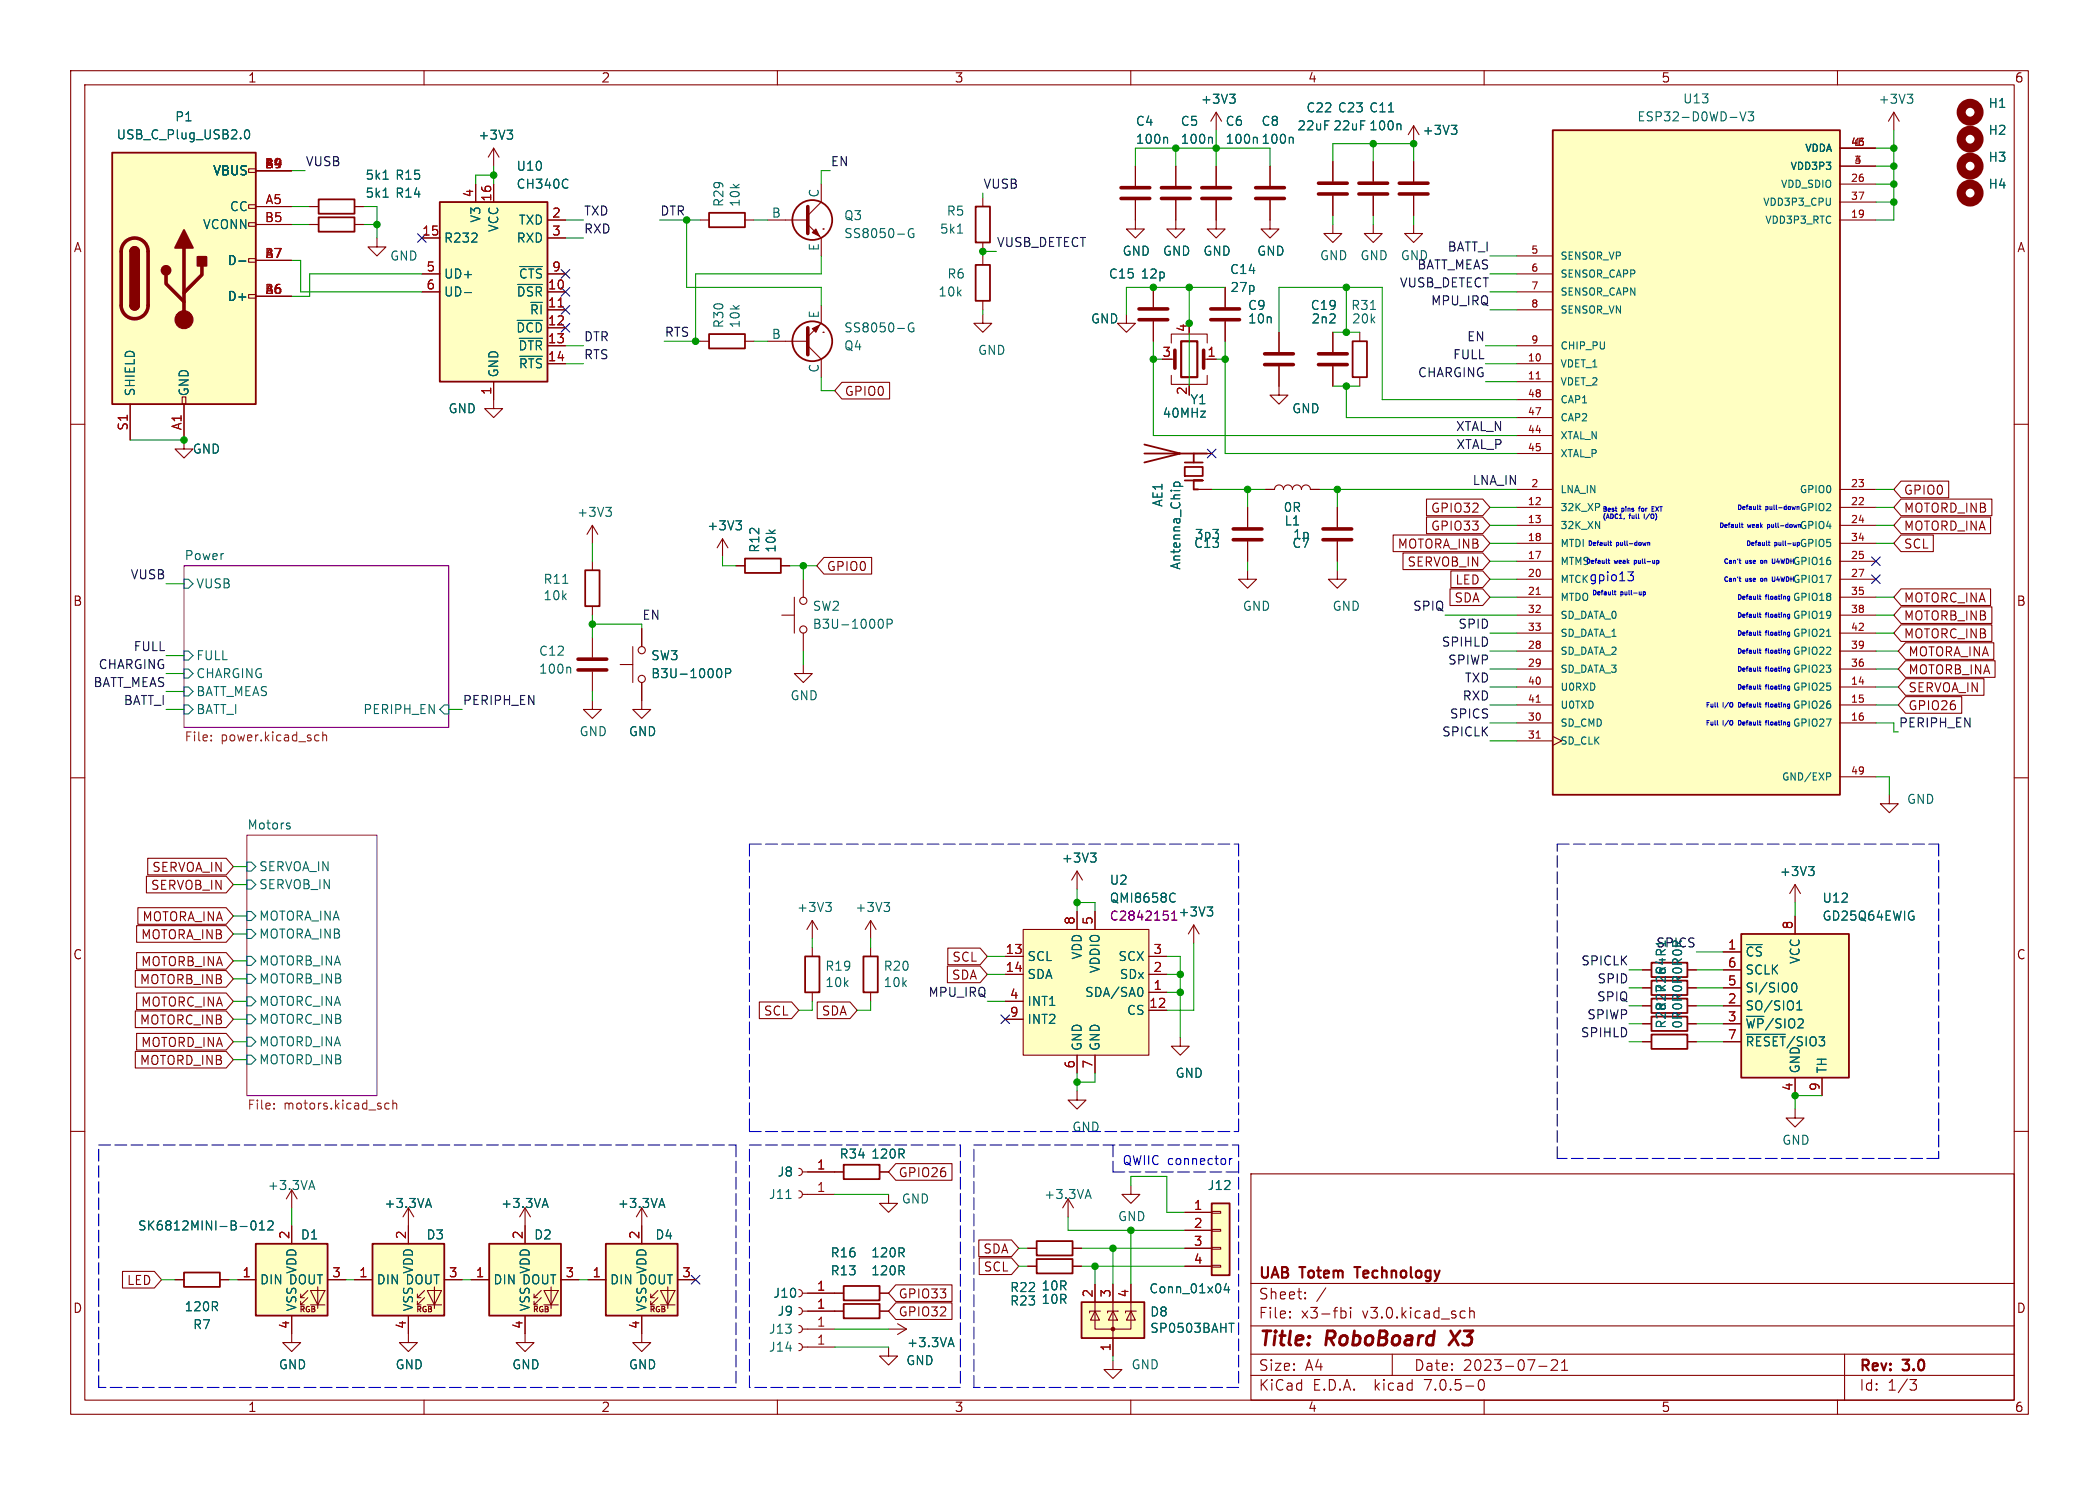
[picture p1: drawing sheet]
<svg xmlns="http://www.w3.org/2000/svg" width="297mm" height="210mm" viewBox="0 0 297 210" stroke-linecap="round" stroke-linejoin="round" font-family="sans-serif">
<defs><g id="words">
<g font-size="2.8" fill="#840000">
<text x="178" y="190.8">Title:</text>
<text x="187.5" y="190.8">RoboBoard</text>
<text x="205.7" y="190.8">X3</text>
</g>
<g font-size="2.1" fill="#840000">
<text x="178" y="183.9">Sheet:</text>
<text x="178" y="181.1">UAB Totem</text>
<text x="192.2" y="181.1">Technology</text>
<text x="178" y="186.6">File:</text>
<text x="184" y="186.6">x3-fbi</text>
<text x="192.7" y="186.6">v3.0.kicad_sch</text>
<text x="178" y="196.8">KiCad</text>
<text x="178" y="194">Size:</text>
<text x="184.6" y="194">A4</text>
<text x="185.7" y="196.8">E.D.A.</text>
<text x="194.4" y="196.8">kicad</text>
<text x="200" y="194">Date:</text>
<text x="201.5" y="196.8">7.0.5-0</text>
<text x="206.9" y="194">2023-07-21</text>
<text x="263" y="194.2">Rev:</text>
<text x="263" y="196.8">Id:</text>
<text x="267" y="196.8">1/3</text>
<text x="269.2" y="194.2">3.0</text>
</g>
<g font-size="1.8" fill="#840000">
<text x="35" y="11.8">1</text>
<text x="85" y="11.8">2</text>
<text x="135" y="11.8">3</text>
<text x="185" y="11.8">4</text>
<text x="235" y="11.8">5</text>
<text x="285" y="11.8">6</text>
<text x="10.4" y="35.8">A</text>
<text x="285.4" y="35.8">A</text>
<text x="119.4" y="56.2">GPIO0</text>
<text x="269.3" y="70.1">GPIO0</text>
<text x="197.7" y="77.8">MOTORA_INB</text>
<text x="202.5" y="72.7">GPIO32</text>
<text x="202.5" y="75.2">GPIO33</text>
<text x="269.3" y="72.7">MOTORD_INB</text>
<text x="269.3" y="75.2">MOTORD_INA</text>
<text x="269.3" y="77.8">SCL</text>
<text x="116.9" y="80.9">GPIO0</text>
<text x="199.1" y="80.3">SERVOB_IN</text>
<text x="205.9" y="82.8">LED</text>
<text x="10.3" y="85.8">B</text>
<text x="205.8" y="85.4">SDA</text>
<text x="269.3" y="87.9">MOTORB_INB</text>
<text x="269.3" y="85.4">MOTORC_INA</text>
<text x="285.3" y="85.8">B</text>
<text x="269.3" y="90.5">MOTORC_INB</text>
<text x="269.9" y="95.5">MOTORB_INA</text>
<text x="269.9" y="93">MOTORA_INA</text>
<text x="269.9" y="98.1">SERVOA_IN</text>
<text x="269.9" y="100.6">GPIO26</text>
<text x="21.5" y="123.5">SERVOA_IN</text>
<text x="20.1" y="130.5">MOTORA_INA</text>
<text x="21.3" y="126">SERVOB_IN</text>
<text x="10.3" y="135.8">C</text>
<text x="19.9" y="133">MOTORA_INB</text>
<text x="19.9" y="136.8">MOTORB_INA</text>
<text x="134.7" y="136.2">SCL</text>
<text x="285.3" y="135.8">C</text>
<text x="19.8" y="139.3">MOTORB_INB</text>
<text x="19.9" y="142.5">MOTORC_INA</text>
<text x="108.1" y="143.8">SCL</text>
<text x="116.3" y="143.8">SDA</text>
<text x="134.7" y="138.7">SDA</text>
<text x="19.8" y="145.1">MOTORC_INB</text>
<text x="19.9" y="148.2">MOTORD_INA</text>
<text x="19.8" y="150.8">MOTORD_INB</text>
<text x="127.1" y="166.7">GPIO26</text>
<text x="139.1" y="177.4">SDA</text>
<text x="139.2" y="180">SCL</text>
<text x="10.3" y="185.8">D</text>
<text x="18" y="181.9">LED</text>
<text x="127.1" y="183.8">GPIO33</text>
<text x="285.3" y="185.8">D</text>
<text x="127.1" y="186.3">GPIO32</text>
<text x="35" y="199.8">1</text>
<text x="85" y="199.8">2</text>
<text x="135" y="199.8">3</text>
<text x="185" y="199.8">4</text>
<text x="235" y="199.8">5</text>
<text x="285" y="199.8">6</text>
</g>
<g font-size="1.8" fill="#006464">
<text x="24.7" y="17.3">P1</text>
<text x="160.7" y="18">C4</text>
<text x="167" y="18">C5</text>
<text x="169.9" y="14.8">+3V3</text>
<text x="173.4" y="18">C6</text>
<text x="178.4" y="18">C8</text>
<text x="184.8" y="16.1">C22 C23 C11</text>
<text x="231.6" y="17.3">ESP32-D0WD-V3</text>
<text x="238.1" y="14.8">U13</text>
<text x="265.7" y="14.8">+3V3</text>
<text x="281.3" y="15.4">H1</text>
<text x="16.4" y="19.9">USB_C_Plug_USB2.0</text>
<text x="67.6" y="19.9">+3V3</text>
<text x="160.7" y="20.5">100n</text>
<text x="167" y="20.5">100n</text>
<text x="173.4" y="20.5">100n 100n</text>
<text x="183.5" y="18.6">22uF 22uF 100n</text>
<text x="201.2" y="19.2">+3V3</text>
<text x="281.3" y="19.2">H2</text>
<text x="281.3" y="23.1">H3</text>
<text x="30.2" y="25">VBUS</text>
<text x="51.7" y="28.1">5k1</text>
<text x="51.7" y="25.6">5k1</text>
<text x="55.9" y="28.1">R14</text>
<text x="55.9" y="25.6">R15</text>
<text x="73" y="24.3">U10</text>
<text x="73" y="26.9">CH340C</text>
<text x="102.5" y="29.3" transform="rotate(-90 102.5 29.3)">R29</text>
<text x="104.8" y="29.3" transform="rotate(-90 104.8 29.3)">10k</text>
<text x="116" y="28" transform="rotate(-90 116 28)">C</text>
<text x="281.3" y="26.9">H4</text>
<text x="28.7" y="32.6">VCONN</text>
<text x="32.5" y="30">CC</text>
<text x="62.7" y="34.5">R232</text>
<text x="68.1" y="31.5" transform="rotate(-90 68.1 31.5)">V3</text>
<text x="70.7" y="32.8" transform="rotate(-90 70.7 32.8)">VCC</text>
<text x="73.1" y="34.5">RXD</text>
<text x="73.4" y="31.9">TXD</text>
<text x="109.2" y="30.9">B</text>
<text x="116" y="35.6" transform="rotate(-90 116 35.6)">E</text>
<text x="119.4" y="31.3">Q3</text>
<text x="119.4" y="33.8">SS8050-G</text>
<text x="132.9" y="33.2">5k1</text>
<text x="133.9" y="30.7">R5</text>
<text x="32.2" y="37.7">D-</text>
<text x="55.2" y="37">GND</text>
<text x="62.7" y="39.6">UD+</text>
<text x="73.4" y="39.6">~{CTS}</text>
<text x="134" y="39.6">R6</text>
<text x="156.8" y="39.6">C15</text>
<text x="158.8" y="36.3">GND</text>
<text x="161.3" y="39.6">12p</text>
<text x="164.5" y="36.3">GND</text>
<text x="170.2" y="36.3">GND</text>
<text x="174" y="38.9">C14</text>
<text x="174" y="41.5">27p</text>
<text x="177.8" y="36.3">GND</text>
<text x="186.7" y="37">GND</text>
<text x="192.4" y="37">GND</text>
<text x="32.2" y="42.7">D+</text>
<text x="62.7" y="42.1">UD-</text>
<text x="73" y="47.2">~{DCD}</text>
<text x="73.1" y="42.1">~{DSR}</text>
<text x="75" y="44.6">~{RI}</text>
<text x="102.5" y="46.5" transform="rotate(-90 102.5 46.5)">R30</text>
<text x="104.8" y="46.5" transform="rotate(-90 104.8 46.5)">10k</text>
<text x="116" y="45.1" transform="rotate(-90 116 45.1)">E</text>
<text x="119.4" y="47.2">SS8050-G</text>
<text x="132.7" y="42.1">10k</text>
<text x="154.3" y="45.9">GND</text>
<text x="176.5" y="44">C9</text>
<text x="176.5" y="45.9">10n</text>
<text x="185.4" y="44">C19</text>
<text x="185.5" y="45.9">2n2</text>
<text x="191.1" y="44">R31</text>
<text x="191.3" y="45.9">20k</text>
<text x="70.7" y="53.5" transform="rotate(-90 70.7 53.5)">GND</text>
<text x="73.3" y="49.7">~{DTR}</text>
<text x="73.4" y="52.3">~{RTS}</text>
<text x="109.2" y="48">B</text>
<text x="116" y="52.8" transform="rotate(-90 116 52.8)">C</text>
<text x="119.4" y="49.7">Q4</text>
<text x="138.3" y="50.4">GND</text>
<text x="19.2" y="56.1" transform="rotate(-90 19.2 56.1)">SHIELD</text>
<text x="26.9" y="56.1" transform="rotate(-90 26.9 56.1)">GND</text>
<text x="63.4" y="58.6">GND</text>
<text x="164.5" y="59.2">40MHz</text>
<text x="168.4" y="57.3">Y1</text>
<text x="182.8" y="58.6">GND</text>
<text x="27.2" y="64.3">GND</text>
<text x="164.7" y="71.7" transform="rotate(-90 164.7 71.7)">AE1</text>
<text x="81.6" y="73.3">+3V3</text>
<text x="100" y="75.2">+3V3</text>
<text x="168.9" y="77.7">C13</text>
<text x="169" y="76.4">3p3</text>
<text x="181.6" y="72.6">0R</text>
<text x="181.7" y="74.5">L1</text>
<text x="182.8" y="77.7">C7</text>
<text x="182.9" y="76.4">1p</text>
<text x="26" y="79.3">Power</text>
<text x="27.7" y="83.4">VUSB</text>
<text x="76.8" y="82.7">R11</text>
<text x="107.6" y="78.2" transform="rotate(-90 107.6 78.2)">R12</text>
<text x="109.9" y="78.2" transform="rotate(-90 109.9 78.2)">10k</text>
<text x="167.2" y="80.6" transform="rotate(-90 167.2 80.6)">Antenna_Chip</text>
<text x="76.8" y="85.1">10k</text>
<text x="114.9" y="86.6">SW2</text>
<text x="114.9" y="89.1">B3U-1000P</text>
<text x="175.8" y="86.6">GND</text>
<text x="188.5" y="86.6">GND</text>
<text x="27.7" y="93.5">FULL</text>
<text x="76.2" y="92.9">C12</text>
<text x="76.2" y="95.4">100n</text>
<text x="92.1" y="93.5">SW3</text>
<text x="27.7" y="101.2">BATT_I</text>
<text x="27.7" y="98.6">BATT_MEAS</text>
<text x="27.7" y="96.1">CHARGING</text>
<text x="51.4" y="101.2">PERIPH_EN</text>
<text x="92.1" y="96.1">B3U-1000P</text>
<text x="111.8" y="99.2">GND</text>
<text x="81.9" y="104.3">GND</text>
<text x="88.9" y="104.3">GND</text>
<text x="269.8" y="113.9">GND</text>
<text x="34.9" y="117.4">Motors</text>
<text x="36.6" y="125.9">SERVOB_IN</text>
<text x="36.6" y="123.4">SERVOA_IN</text>
<text x="150.2" y="122.2">+3V3</text>
<text x="157" y="125.3">U2</text>
<text x="251.8" y="124.1">+3V3</text>
<text x="36.6" y="130.4">MOTORA_INA</text>
<text x="112.7" y="129.1">+3V3</text>
<text x="121" y="129.1">+3V3</text>
<text x="157" y="127.8">QMI8658C</text>
<text x="257.8" y="127.8">U12</text>
<text x="257.8" y="130.4">GD25Q64EWIG</text>
<text x="36.6" y="132.9">MOTORA_INB</text>
<text x="36.6" y="136.7">MOTORB_INA</text>
<text x="116.7" y="137.5">R19</text>
<text x="125" y="137.5">R20</text>
<text x="145.3" y="136.1">SCL</text>
<text x="153.2" y="135.7" transform="rotate(-90 153.2 135.7)">VDD</text>
<text x="155.8" y="137.6" transform="rotate(-90 155.8 137.6)">VDDIO</text>
<text x="158.2" y="136.1">SCX</text>
<text x="235.9" y="135.4" transform="rotate(-90 235.9 135.4)">R1</text>
<text x="238.2" y="137.9" transform="rotate(-90 238.2 137.9)">0R</text>
<text x="238.2" y="135.4" transform="rotate(-90 238.2 135.4)">0R</text>
<text x="246.9" y="135.4">~{CS}</text>
<text x="246.9" y="138">SCLK</text>
<text x="254.8" y="136.3" transform="rotate(-90 254.8 136.3)">VCC</text>
<text x="36.6" y="139.3">MOTORB_INB</text>
<text x="36.6" y="142.4">MOTORC_INA</text>
<text x="116.7" y="139.8">10k</text>
<text x="125" y="139.8">10k</text>
<text x="145.3" y="138.6">SDA</text>
<text x="145.3" y="142.4">INT1</text>
<text x="153.5" y="141.2">SDA/SA0</text>
<text x="158.4" y="138.6">SDx</text>
<text x="159.4" y="143.7">CS</text>
<text x="238.2" y="143" transform="rotate(-90 238.2 143)">0R</text>
<text x="238.2" y="140.5" transform="rotate(-90 238.2 140.5)">0R</text>
<text x="246.9" y="143.1">SO/SIO1</text>
<text x="246.9" y="140.5">SI/SIO0</text>
<text x="36.6" y="145">MOTORC_INB</text>
<text x="36.6" y="148.1">MOTORD_INA</text>
<text x="145.3" y="145">INT2</text>
<text x="153.2" y="148.7" transform="rotate(-90 153.2 148.7)">GND</text>
<text x="155.8" y="148.7" transform="rotate(-90 155.8 148.7)">GND</text>
<text x="235.9" y="145.5" transform="rotate(-90 235.9 145.5)">R28R27R26R4</text>
<text x="238.2" y="145.5" transform="rotate(-90 238.2 145.5)">0R</text>
<text x="246.9" y="145.6">~{WP}/SIO2</text>
<text x="246.9" y="148.1">~{RESET}/SIO3</text>
<text x="36.6" y="150.7">MOTORD_INB</text>
<text x="166.3" y="152.6">GND</text>
<text x="254.8" y="151.9" transform="rotate(-90 254.8 151.9)">GND</text>
<text x="258.6" y="151.9" transform="rotate(-90 258.6 151.9)">TH</text>
<text x="151.7" y="160.2">GND</text>
<text x="110" y="166.6">J8</text>
<text x="118.7" y="164">R34</text>
<text x="123.2" y="164">120R</text>
<text x="252.1" y="162.1">GND</text>
<text x="37.8" y="168.5">+3.3VA</text>
<text x="54.3" y="171">+3.3VA</text>
<text x="70.8" y="171">+3.3VA</text>
<text x="87.4" y="171">+3.3VA</text>
<text x="108.7" y="169.7">J11</text>
<text x="127.5" y="170.4">GND</text>
<text x="147.7" y="169.7">+3.3VA</text>
<text x="158.1" y="172.9">GND</text>
<text x="170.8" y="168.5">J12</text>
<text x="19.5" y="174.2">SK6812MINI-B-012</text>
<text x="42.5" y="175.5">D1</text>
<text x="60.3" y="175.5">D3</text>
<text x="75.5" y="175.5">D2</text>
<text x="92.7" y="175.5">D4</text>
<text x="117.5" y="178">R16</text>
<text x="123.2" y="178">120R</text>
<text x="26.1" y="185.6">120R</text>
<text x="36.7" y="181.8">DIN DOUT</text>
<text x="42.1" y="185.5" transform="rotate(-90 42.1 185.5)">VSS</text>
<text x="42.1" y="180.2" transform="rotate(-90 42.1 180.2)">VDD</text>
<text x="53.2" y="181.8">DIN DOUT</text>
<text x="58.6" y="185.5" transform="rotate(-90 58.6 185.5)">VSS</text>
<text x="58.6" y="180.2" transform="rotate(-90 58.6 180.2)">VDD</text>
<text x="69.7" y="181.8">DIN DOUT</text>
<text x="75.1" y="185.5" transform="rotate(-90 75.1 185.5)">VSS</text>
<text x="75.1" y="180.2" transform="rotate(-90 75.1 180.2)">VDD</text>
<text x="86.2" y="181.8">DIN DOUT</text>
<text x="91.6" y="185.5" transform="rotate(-90 91.6 185.5)">VSS</text>
<text x="91.6" y="180.2" transform="rotate(-90 91.6 180.2)">VDD</text>
<text x="109.4" y="183.7">J10</text>
<text x="117.5" y="180.5">R13</text>
<text x="123.2" y="180.5">120R</text>
<text x="142.9" y="182.9">R22</text>
<text x="142.9" y="184.8">R23</text>
<text x="147.3" y="182.7">10R</text>
<text x="147.3" y="184.6">10R</text>
<text x="162.6" y="183.1">Conn_01x04</text>
<text x="27.3" y="188.2">R7</text>
<text x="108.7" y="191.3">J14</text>
<text x="108.7" y="188.8">J13</text>
<text x="110" y="186.2">J9</text>
<text x="128.3" y="190.7">+3.3VA</text>
<text x="162.7" y="186.3">D8</text>
<text x="162.7" y="188.7">SP0503BAHT</text>
<text x="39.4" y="193.8">GND</text>
<text x="55.9" y="193.8">GND</text>
<text x="72.4" y="193.8">GND</text>
<text x="88.9" y="193.8">GND</text>
<text x="128.2" y="193.2">GND</text>
<text x="160.1" y="193.8">GND</text>
</g>
<g font-size="1.8" fill="#a90000">
<text x="37.4" y="23.9">B4</text>
<text x="37.5" y="29">A5</text>
<text x="67.1" y="28" transform="rotate(-90 67.1 28)">4</text>
<text x="69.6" y="28.6" transform="rotate(-90 69.6 28.6)">16</text>
<text x="37.4" y="31.5">B5</text>
<text x="59.7" y="33.4">15</text>
<text x="78.1" y="30.9">2</text>
<text x="78.1" y="33.4">3</text>
<text x="37.4" y="41.7">B6</text>
<text x="37.4" y="36.6">B7</text>
<text x="60.3" y="38.5">5</text>
<text x="60.3" y="41">6</text>
<text x="77.5" y="41">10</text>
<text x="78.1" y="38.5">9</text>
<text x="77.5" y="43.6">11</text>
<text x="77.5" y="46.1">12</text>
<text x="168" y="47" transform="rotate(-90 168 47)">4</text>
<text x="77.5" y="48.6">13</text>
<text x="77.5" y="51.2">14</text>
<text x="164.4" y="50.5">3</text>
<text x="170.8" y="50.5">1</text>
<text x="69.6" y="55.9" transform="rotate(-90 69.6 55.9)">1</text>
<text x="168" y="55.9" transform="rotate(-90 168 55.9)">2</text>
<text x="18.2" y="61" transform="rotate(-90 18.2 61)">S1</text>
<text x="25.8" y="60.9" transform="rotate(-90 25.8 60.9)">A1</text>
<text x="152.1" y="130.8" transform="rotate(-90 152.1 130.8)">8</text>
<text x="154.7" y="130.8" transform="rotate(-90 154.7 130.8)">5</text>
<text x="253.7" y="131.5" transform="rotate(-90 253.7 131.5)">8</text>
<text x="142.2" y="135">13</text>
<text x="142.2" y="137.5">14</text>
<text x="163.2" y="137.5">2</text>
<text x="163.2" y="135">3</text>
<text x="244.4" y="134.4">1</text>
<text x="244.4" y="136.9">6</text>
<text x="142.8" y="141.4">4</text>
<text x="142.8" y="143.9">9</text>
<text x="162.6" y="142.6">12</text>
<text x="163.2" y="140.1">1</text>
<text x="244.4" y="142">2</text>
<text x="244.4" y="139.4">5</text>
<text x="244.4" y="144.5">3</text>
<text x="244.4" y="147.1">7</text>
<text x="152.1" y="151.2" transform="rotate(-90 152.1 151.2)">6</text>
<text x="154.7" y="151.2" transform="rotate(-90 154.7 151.2)">7</text>
<text x="253.7" y="154.3" transform="rotate(-90 253.7 154.3)">4</text>
<text x="257.6" y="154.3" transform="rotate(-90 257.6 154.3)">9</text>
<text x="115.5" y="165.5">1</text>
<text x="115.5" y="168.7">1</text>
<text x="168.9" y="171.2">1</text>
<text x="168.9" y="173.7">2</text>
<text x="41" y="175.3" transform="rotate(-90 41 175.3)">2</text>
<text x="57.5" y="175.3" transform="rotate(-90 57.5 175.3)">2</text>
<text x="74" y="175.3" transform="rotate(-90 74 175.3)">2</text>
<text x="90.6" y="175.3" transform="rotate(-90 90.6 175.3)">2</text>
<text x="168.9" y="176.3">3</text>
<text x="168.9" y="178.8">4</text>
<text x="34.3" y="180.7">1</text>
<text x="47" y="180.7">3</text>
<text x="50.8" y="180.7">1</text>
<text x="63.5" y="180.7">3</text>
<text x="67.3" y="180.7">1</text>
<text x="80" y="180.7">3</text>
<text x="83.8" y="180.7">1</text>
<text x="96.5" y="180.7">3</text>
<text x="115.5" y="182.6">1</text>
<text x="115.5" y="185.2">1</text>
<text x="154.7" y="183.5" transform="rotate(-90 154.7 183.5)">2</text>
<text x="157.2" y="183.5" transform="rotate(-90 157.2 183.5)">3</text>
<text x="159.8" y="183.5" transform="rotate(-90 159.8 183.5)">4</text>
<text x="41" y="188" transform="rotate(-90 41 188)">4</text>
<text x="57.5" y="188" transform="rotate(-90 57.5 188)">4</text>
<text x="74" y="188" transform="rotate(-90 74 188)">4</text>
<text x="90.6" y="188" transform="rotate(-90 90.6 188)">4</text>
<text x="115.5" y="190.2">1</text>
<text x="115.5" y="187.7">1</text>
<text x="157.2" y="191.2" transform="rotate(-90 157.2 191.2)">1</text>
</g>
<g font-size="1.8" fill="#0f0f0f">
<text x="43.2" y="23.6">VUSB</text>
<text x="117.5" y="23.6">EN</text>
<text x="139.1" y="26.8">VUSB</text>
<text x="82.5" y="33.1">RXD</text>
<text x="82.5" y="30.6">TXD</text>
<text x="93.3" y="30.6">DTR</text>
<text x="141" y="35">VUSB_DETECT</text>
<text x="204.8" y="35.7">BATT_I</text>
<text x="198.1" y="40.7">VUSB_DETECT</text>
<text x="198.2" y="37">GND</text>
<text x="200.5" y="38.2">BATT_MEAS</text>
<text x="94" y="47.7">RTS</text>
<text x="202.5" y="43.3">MPU_IRQ</text>
<text x="82.5" y="50.9">RTS</text>
<text x="82.5" y="48.4">DTR</text>
<text x="200.6" y="53.4">CHARGING</text>
<text x="205.6" y="50.9">FULL</text>
<text x="207.6" y="48.4">EN</text>
<text x="206" y="61.1">XTAL_N</text>
<text x="206.1" y="63.6">XTAL_P</text>
<text x="208.3" y="68.7">LNA_IN</text>
<text x="18.5" y="82">VUSB</text>
<text x="90.8" y="87.7">EN</text>
<text x="199.9" y="86.5">SPIQ</text>
<text x="206.3" y="89">SPID</text>
<text x="13.9" y="94.7">CHARGING</text>
<text x="18.9" y="92.2">FULL</text>
<text x="204" y="91.5">SPIHLD</text>
<text x="204.9" y="94.1">SPIWP</text>
<text x="13.2" y="97.3">BATT_MEAS</text>
<text x="17.5" y="99.8">BATT_I</text>
<text x="65.4" y="99.8">PERIPH_EN</text>
<text x="205.1" y="101.7">SPICS</text>
<text x="206.9" y="99.2">RXD</text>
<text x="207.2" y="96.6">TXD</text>
<text x="204" y="104.2">SPICLK</text>
<text x="268.6" y="103">PERIPH_EN</text>
<text x="223.7" y="136.6">SPICLK</text>
<text x="234.3" y="134.1">SPICS</text>
<text x="131.3" y="141.1">MPU_IRQ</text>
<text x="226" y="141.7">SPIQ</text>
<text x="226" y="139.2">SPID</text>
<text x="223.7" y="146.8">SPIHLD</text>
<text x="224.6" y="144.2">SPIWP</text>
</g>
<g font-size="1.8" fill="#0000c2">
<text x="224.8" y="82.3">gpio13</text>
<text x="158.7" y="164.9">QWIIC connector</text>
</g>
<g font-size="1.8" fill="#725600">
<text x="26" y="105.1">File:</text>
<text x="31.2" y="105.1">power.kicad_sch</text>
<text x="34.9" y="157.2">File:</text>
<text x="40.1" y="157.2">motors.kicad_sch</text>
</g>
<g font-size="1.8" fill="#840084">
<text x="157" y="130.4">C2842151</text>
<text x="166.7" y="129.8">+3V3</text>
</g>
<g font-size="1.4" fill="#006464">
<text x="255.4" y="21.7">VDDA</text>
<text x="249.4" y="29.3">VDD3P3_CPU</text>
<text x="251.9" y="26.7">VDD_SDIO</text>
<text x="253.3" y="24.2">VDD3P3</text>
<text x="249.7" y="31.8">VDD3P3_RTC</text>
<text x="220.7" y="36.9">SENSOR_VP</text>
<text x="220.7" y="39.4">SENSOR_CAPP</text>
<text x="220.7" y="42">SENSOR_CAPN</text>
<text x="220.7" y="44.5">SENSOR_VN</text>
<text x="220.7" y="52.1">VDET_1</text>
<text x="220.7" y="49.6">CHIP_PU</text>
<text x="220.7" y="54.7">VDET_2</text>
<text x="220.7" y="59.8">CAP2</text>
<text x="220.7" y="57.2">CAP1</text>
<text x="220.7" y="62.3">XTAL_N</text>
<text x="220.7" y="64.8">XTAL_P</text>
<text x="220.7" y="69.9">LNA_IN</text>
<text x="254.6" y="69.9">GPIO0</text>
<text x="220.7" y="72.5">32K_XP</text>
<text x="220.7" y="75">32K_XN</text>
<text x="220.7" y="77.5">MTDI</text>
<text x="220.7" y="80.1">MTMS</text>
<text x="253.6" y="80.1">GPIO16</text>
<text x="253.6" y="82.6">GPIO17</text>
<text x="220.7" y="85.2">MTDO</text>
<text x="220.7" y="87.7">SD_DATA_0</text>
<text x="220.7" y="92.8">SD_DATA_2</text>
<text x="220.7" y="95.3">SD_DATA_3</text>
<text x="220.7" y="90.2">SD_DATA_1</text>
<text x="220.7" y="97.9">U0RXD</text>
<text x="220.7" y="100.4">U0TXD</text>
<text x="220.7" y="102.9">SD_CMD</text>
<text x="220.7" y="105.5">SD_CLK</text>
<text x="252.1" y="110.6">GND/EXP</text>
</g>
<g font-size="1.4" fill="#a90000">
<text x="261.8" y="20.7">46</text>
<text x="262.3" y="20.7">1</text>
<text x="262.3" y="23.2">4</text>
<text x="261.8" y="25.8">26</text>
<text x="261.8" y="28.3">37</text>
<text x="216.6" y="35.9">5</text>
<text x="261.8" y="30.9">19</text>
<text x="216.6" y="38.5">6</text>
<text x="216.6" y="41">7</text>
<text x="216.6" y="43.6">8</text>
<text x="216.1" y="51.2">10</text>
<text x="216.1" y="53.7">11</text>
<text x="216.6" y="48.6">9</text>
<text x="216.1" y="58.8">47</text>
<text x="216.1" y="56.3">48</text>
<text x="216.1" y="61.3">44</text>
<text x="216.1" y="63.9">45</text>
<text x="216.1" y="71.5">12</text>
<text x="216.6" y="69">2</text>
<text x="261.8" y="71.5">22</text>
<text x="261.8" y="69">23</text>
<text x="216.1" y="74">13</text>
<text x="216.1" y="76.6">18</text>
<text x="261.8" y="74">24</text>
<text x="261.8" y="76.6">34</text>
<text x="216.1" y="79.1">17</text>
<text x="216.1" y="81.7">20</text>
<text x="261.8" y="79.1">25</text>
<text x="261.8" y="81.7">27</text>
<text x="216.1" y="84.2">21</text>
<text x="216.1" y="86.7">32</text>
<text x="216.1" y="89.3">33</text>
<text x="261.8" y="84.2">35</text>
<text x="261.8" y="86.7">38</text>
<text x="261.8" y="89.3">42</text>
<text x="216.1" y="91.8">28</text>
<text x="216.1" y="94.4">29</text>
<text x="261.8" y="94.4">36</text>
<text x="261.8" y="91.8">39</text>
<text x="216.1" y="102">30</text>
<text x="216.1" y="96.9">40</text>
<text x="216.1" y="99.4">41</text>
<text x="261.8" y="96.9">14</text>
<text x="261.8" y="99.4">15</text>
<text x="261.8" y="102">16</text>
<text x="216.1" y="104.5">31</text>
<text x="261.8" y="109.6">49</text>
</g>
<g font-size="1.4" fill="#0000c2">
<text x="254.6" y="72.5">GPIO2</text>
<text x="254.6" y="75">GPIO4</text>
<text x="254.6" y="77.5">GPIO5</text>
<text x="220.7" y="82.6">MTCK</text>
<text x="253.6" y="85.2">GPIO18</text>
<text x="253.6" y="87.7">GPIO19</text>
<text x="253.6" y="95.3">GPIO23</text>
<text x="253.6" y="92.8">GPIO22</text>
<text x="253.6" y="90.2">GPIO21</text>
<text x="253.6" y="97.9">GPIO25</text>
<text x="253.6" y="100.4">GPIO26</text>
<text x="253.6" y="102.9">GPIO27</text>
</g>
<g font-size="1.1" fill="#840000">
<text x="42.3" y="185.7">RGB</text>
<text x="58.8" y="185.7">RGB</text>
<text x="75.3" y="185.7">RGB</text>
<text x="91.8" y="185.7">RGB</text>
</g>
<g font-size=".9" fill="#0000c2">
<text x="224.6" y="77.2">Default</text>
<text x="226.7" y="72.4">Best</text>
<text x="226.7" y="73.4">(ADC1,</text>
<text x="228.7" y="77.2">pull-down</text>
<text x="229.5" y="72.4">pins</text>
<text x="230.6" y="73.4">full</text>
<text x="232.2" y="72.4">for</text>
<text x="232.9" y="73.4">I/O)</text>
<text x="234.3" y="72.4">EXT</text>
<text x="243.2" y="74.7">Default</text>
<text x="245.7" y="72.1">Default</text>
<text x="247" y="77.2">Default</text>
<text x="247.3" y="74.7">weak</text>
<text x="249.9" y="72.1">pull-down</text>
<text x="250.4" y="74.7">pull-down</text>
<text x="251.1" y="77.2">pull-up</text>
<text x="224.3" y="79.8">Default</text>
<text x="228.4" y="79.8">weak</text>
<text x="231.5" y="79.8">pull-up</text>
<text x="243.8" y="79.8">Can't</text>
<text x="243.8" y="82.3">Can't</text>
<text x="247" y="79.8">use</text>
<text x="247" y="82.3">use</text>
<text x="249.4" y="79.8">on</text>
<text x="249.4" y="82.3">on</text>
<text x="251.3" y="79.8">U4WDH</text>
<text x="251.3" y="82.3">U4WDH</text>
<text x="225.2" y="84.2">Default</text>
<text x="229.3" y="84.2">pull-up</text>
<text x="245.7" y="87.4">Default</text>
<text x="245.7" y="84.8">Default</text>
<text x="245.7" y="89.9">Default</text>
<text x="249.9" y="87.4">floating</text>
<text x="249.9" y="84.8">floating</text>
<text x="249.9" y="89.9">floating</text>
<text x="245.7" y="92.5">Default</text>
<text x="245.7" y="95">Default</text>
<text x="249.9" y="92.5">floating</text>
<text x="249.9" y="95">floating</text>
<text x="241.3" y="100.1">Full</text>
<text x="243.8" y="100.1">I/O</text>
<text x="245.7" y="100.1">Default</text>
<text x="245.7" y="97.5">Default</text>
<text x="249.9" y="100.1">floating</text>
<text x="249.9" y="97.5">floating</text>
<text x="241.3" y="102.6">Full</text>
<text x="243.8" y="102.6">I/O</text>
<text x="245.7" y="102.6">Default</text>
<text x="249.9" y="102.6">floating</text>
</g>
</g></defs>
<g fill="none" stroke="#840000" stroke-width=".15">
<path d="M10 10h277v190h-277zM12 12h273v186h-273zM60 10v2M110 10v2M160 10v2M172.1 15.9l-.8 1.2M172.1 15.9v2.5M172.1 15.9l.7 1.2M200 17.8l-.7 1.3M200 17.8v2.5M200 17.8l.8 1.3M210 10v2"/>
<path d="M260 10v2M268 15.9l-.8 1.2M268 15.9v2.5M268 15.9l.7 1.2M35.2 36.6h1v.5h-1zM35.2 31.5h1v.5h-1zM35.2 29h1v.5h-1zM35.2 23.9h1v.5h-1zM36.2 24.1h5.1M36.2 29.2h5.1M36.2 36.8h5.1M36.2 31.8h5.1"/>
<path d="M43.8 29.2h1.3M43.8 31.8h1.3M50.2 29.2h1.2M50.2 31.8h1.2M53.3 33.7v1.2h1.3l-1.3 1.3-1.2-1.3h1.2M59.7 38.7h2.5M59.7 33.7h2.5M67.3 26v2.6M69.8 21l-.7 1.2M69.8 21v2.5M69.8 26v2.6M69.8 21l.8 1.2"/>
<path d="M77.5 31.1h2.5M77.5 38.7h2.5M77.5 33.7h2.5M99.1 31.1h1.2M105.4 31.1h1.3M108.6 31.1h5.7M114.3 31.8l1.9 1.9v2.5M116.2 26v2.6l-1.9 1.9M116.5 32.4h.1M139.1 27.9v1.3M139.1 34.3v1.3M139.1 36.2v1.3"/>
<path d="M160.7 28.3v4.1h1.2l-1.2 1.3-1.3-1.3h1.3M160.7 23.5v2.8M166.4 28.3v4.1h1.2l-1.2 1.3-1.3-1.3h1.3M166.4 23.5v2.8M172.1 28.3v4.1h1.3l-1.3 1.3-1.3-1.3h1.3M172.1 23.5v2.8M179.7 28.3v4.1h1.3l-1.3 1.3-1.3-1.3h1.3M179.7 23.5v2.8M188.6 31.8v1.2h1.3l-1.3 1.3-1.3-1.3h1.3M188.6 22.9v2.8M188.6 27.7v2.8M194.3 31.8v1.2h1.3l-1.3 1.3-1.3-1.3h1.3"/>
<path d="M194.3 22.9v2.8M194.3 27.7v2.8M200 31.8v1.2h1.3l-1.3 1.3-1.2-1.3h1.2M200 22.9v2.8M200 27.7v2.8M214.6 36.2h5.1M214.6 38.7h5.1M260.3 21h5.1M260.3 31.1h5.1M260.3 26h5.1M260.3 23.5h5.1M260.3 28.6h5.1"/>
<path d="M10 60h2M18.4 57.2v5M25.8 56.1h.5v1.1h-.5zM26 57.2v6.3h1.3l-1.3 1.3-1.2-1.3h1.2M35.2 41.7h1v.5h-1zM36.2 41.9h5.1M59.7 41.3h2.5M69.8 54v3.8h1.3l-1.3 1.3-1.2-1.3h1.2M77.5 51.4h2.5M77.5 41.3h2.5M77.5 43.8h2.5M77.5 48.9h2.5"/>
<path d="M77.5 46.4h2.5M99.1 48.3h1.2M105.4 48.3h1.3M108.6 48.3h5.7M114.3 48.9l1.9 1.9v2.5M116.2 43.2v2.5l-1.9 1.9M116.5 47h.1M119.1 54.1h6.8v2.3h-6.8l-1-1.2zM139.1 44.5v1.2h1.2l-1.2 1.3-1.3-1.3h1.3M139.1 42.5v1.3M159.4 44.5v1.2h1.3l-1.3 1.3-1.3-1.3h1.3M163.2 40.6v2.8"/>
<path d="M163.2 45.5v2.8M165.7 48.5v-1.3h5.1v1.3M165.7 53.1v1.3h5.1v-1.3M165.7 50.8h.5M168.3 54.4v.2M170.3 50.8h1.8M173.4 40.6v2.8M173.4 45.5v2.8M181 51.8v4.1h1.2l-1.2 1.3-1.3-1.3h1.3M181 47v2.8M188.6 47v2.8M188.6 51.8v2.8"/>
<path d="M192.4 47v1.3M192.4 53.3v1.3M214.6 51.4h5.1M214.6 54h5.1M214.6 59.1h5.1M214.6 56.5h5.1M214.6 41.3h5.1M214.6 43.8h5.1M214.6 48.9h5.1M285 60h2M83.8 74.3l-.7 1.3M83.8 74.3v2.5"/>
<path d="M83.8 79.4v1.2M83.8 74.3l.8 1.3M102.2 76.2l-.7 1.3M102.2 76.2v2.5M102.2 76.2l.8 1.3M116.6 78.8h6.7v2.4h-6.7l-1-1.2zM168.9 69.2h2.5M168.9 64.1h2.5M176.5 71.8v2.7M176.5 76.6v2.8M179.1 69.2h1.2a.64 .64 0 0 1 .7-.6 .64 .64 0 0 1 .6 .6 .64 .64 0 0 1 .6-.6 .64 .64 0 0 1 .7 .6 .64 .64 0 0 1 .6-.6 .64 .64 0 0 1 .6 .6 .64 .64 0 0 1 .7-.6 .64 .64 0 0 1 .6 .6h1.3M189.2 71.8v2.7"/>
<path d="M189.2 76.6v2.8M197.1 75.7h12.7l1 1.1-1 1.2h-12.7zM198.5 78.2h11.3l1 1.2-1 1.2h-11.3zM201.8 70.6h8l1 1.2-1 1.1h-8zM201.8 73.1h8l1 1.2-1 1.2h-8zM214.6 71.8h5.1M214.6 74.3h5.1M214.6 79.4h5.1M214.6 76.8h5.1M214.6 69.2h5.1M214.6 61.6h5.1M214.6 64.1h5.1"/>
<path d="M260.3 71.8h5.1M260.3 74.3h5.1M260.3 79.4h5.1M260.3 76.8h5.1M260.3 69.2h5.1M269 70.6h12.8v2.3h-12.8l-1-1.1zM269 68h6.7v2.4h-6.7l-1-1.2zM269 73.1h12.7v2.4h-12.7l-1-1.2zM269 75.7h4.6v2.3h-4.6l-1-1.2zM83.8 99.1v1.2h1.3l-1.3 1.3-1.3-1.3h1.3M83.8 85.7v1.3M83.8 90.2v2.8"/>
<path d="M83.8 95v2.8M87.8 94h1.7M89.5 91.4v5.1M90.8 96.5v3.8h1.3l-1.3 1.3-1.3-1.3h1.3M90.8 88.9v2.5M104.1 80h1.3M110.5 80h1.3M110.6 87h1.8M112.4 84.5v5M113.7 94v1.3h1.2l-1.2 1.2-1.3-1.2h1.3M113.7 81.9v2.6M113.7 89.5v2.6"/>
<path d="M176.5 80.6v1.3h1.3l-1.3 1.3-1.2-1.3h1.2M189.2 80.6v1.3h1.3l-1.3 1.3-1.2-1.3h1.2M205.2 83.3h4.6l1 1.2-1 1.1h-4.6zM205.3 80.7h4.5l1 1.2-1 1.2h-4.5zM214.6 97.2h5.1M214.6 99.7h5.1M214.6 81.9h5.1M214.6 84.5h5.1M214.6 92.1h5.1M214.6 94.6h5.1M214.6 87h5.1M214.6 89.5h5.1"/>
<path d="M260.3 97.2h5.1M260.3 99.7h5.1M260.3 81.9h5.1M260.3 84.5h5.1M260.3 92.1h5.1M260.3 94.6h5.1M260.3 87h5.1M260.3 89.5h5.1M269 88.4h12.8v2.3h-12.8l-1-1.2zM269 85.8h12.8v2.4h-12.8l-1-1.2zM269 83.3h12.7v2.3h-12.7l-1-1.1zM269.6 93.4h12.7v2.4h-12.7l-1-1.2z"/>
<path d="M269.6 90.9h12.5v2.4h-12.5l-1-1.2zM269.6 96h11.1v2.3h-11.1l-1-1.1zM269.6 98.5h8v2.4h-8l-1-1.2zM10 110h2M214.6 102.2h5.1M214.6 104.8h5.1M219.7 104.1l1.3 .7-1.3 .6M260.3 102.2h5.1M260.3 109.9h5.1M267.3 112.4v1.3h1.3l-1.3 1.2-1.2-1.2h1.2M285 110h2M19.1 137.3h12.9l1 1.1-1 1.2h-12.9z"/>
<path d="M19.3 130.9h12.7l1 1.2-1 1.2h-12.7zM19.3 134.7h12.7l1 1.2-1 1.2h-12.7zM19.5 128.4h12.5l1 1.1-1 1.2h-12.5zM20.7 123.9h11.3l1 1.2-1 1.2h-11.3zM20.9 121.4h11.1l1 1.2-1 1.1h-11.1zM114.9 130.2v2.5M114.9 134v1.3M114.9 130.2l-.7 1.2M114.9 130.2l.8 1.2M123.2 130.2l-.8 1.2M123.2 130.2v2.5M123.2 134v1.3"/>
<path d="M123.2 130.2l.8 1.2M134.1 136.6h4.6l1 1.2-1 1.2h-4.6zM134.1 134.1h4.6l1 1.2-1 1.1h-4.6zM142.2 135.3h2.6M142.2 137.8h2.6M144.8 131.4h17.8v17.8h-17.8zM152.4 123.2l-.8 1.3M152.4 123.2v2.5M152.4 128.9v2.5M152.4 123.2l.8 1.3M154.9 128.9v2.5M162.6 135.3h2.5"/>
<path d="M162.6 137.8h2.5M168.9 130.8l-.8 1.3M168.9 130.8v2.6M168.9 130.8l.8 1.3M232.4 139.7h1.3M232.4 137.2h1.3M238.8 139.7h1.2M238.8 137.2h1.2M243.8 134.6h2.6M243.8 139.7h2.6M243.8 137.2h2.6M254 125.1l-.8 1.3"/>
<path d="M254 125.1v2.5M254 129.5v2.6M254 125.1l.8 1.3M10 160h2M19.1 143h12.9l1 1.1-1 1.2h-12.9zM19.1 148.7h12.9l1 1.2-1 1.1h-12.9zM19.3 146.1h12.7l1 1.2-1 1.2h-12.7zM19.3 140.4h12.7l1 1.2-1 1.2h-12.7zM107.4 141.7h4.6l1 1.2-1 1.2h-4.6zM114.9 140.3v1.3M115.6 141.7h4.7l1 1.2-1 1.2h-4.7zM123.2 140.3v1.3"/>
<path d="M142.2 141.6h2.6M142.2 144.1h2.6M152.4 154.3v1.3h1.3l-1.3 1.2-1.3-1.2h1.3M152.4 149.2v2.6M154.9 149.2v2.6M162.6 140.3h2.5M162.6 142.9h2.5M167 146.7v1.3h1.3l-1.3 1.2-1.3-1.2h1.3M232.4 147.3h1.3M232.4 142.2h1.3M232.4 144.8h1.3M238.8 147.3h1.2"/>
<path d="M238.8 142.2h1.2M238.8 144.8h1.2M243.8 147.3h2.6M243.8 142.2h2.6M243.8 144.8h2.6M254 156.8v1.3h1.3l-1.3 1.3-1.3-1.3h1.3M254 152.4v2.5M257.8 152.4v2.5M285 160h2M17.3 179.8h4.5l1.1 1.2-1.1 1.2h-4.5zM41.3 168.3v2.5M41.3 173.4v2.5"/>
<path d="M41.3 168.3l-.8 1.2M41.3 168.3l.7 1.2M57.8 170.8v5.1M57.8 170.8l-.8 1.3M57.8 170.8l.7 1.3M74.3 170.8v5.1M74.3 170.8l-.8 1.3M74.3 170.8l.8 1.3M90.8 170.8v5.1M90.8 170.8l-.8 1.3M90.8 170.8l.8 1.3M113 165.2a.51 .51 0 0 1 .5 .5 .51 .51 0 0 1-.5 .5"/>
<path d="M113 168.4a.51 .51 0 0 1 .5 .5 .51 .51 0 0 1-.5 .5M113.5 165.7h5.9M113.5 168.9h4.6M124.5 165.7h1.2M125.7 168.9v1.3h1.3l-1.3 1.3-1.2-1.3h1.2M126.7 164.6h8v2.3h-8l-1-1.2zM138.5 175.4h4.6l1 1.1-1 1.2h-4.6zM138.6 177.9h4.5l1 1.2-1 1.1h-4.5zM145.4 176.5h1.3M145.4 179.1h1.3M151.1 169.5l-.7 1.3M151.1 169.5v2.6"/>
<path d="M151.1 169.5l.8 1.3M151.8 176.5h1.2M151.8 179.1h1.2M160 167.6v1.3h1.3l-1.3 1.3-1.3-1.3h1.3M167.6 171.5h3.8M167.6 174h3.8M167.6 176.5h3.8M167.6 179.1h3.8M171.4 178.9h1.3v.3h-1.3zM171.4 176.4h1.3v.3h-1.3zM171.4 173.9h1.3v.2h-1.3zM171.4 171.3h1.3v.3h-1.3z"/>
<path d="M177 166h108v32h-108zM24.8 181h1.2M31.1 181h1.3M33.7 181h2.5M41.3 186.1v3.8h1.2l-1.2 1.2-1.3-1.2h1.3M42.5 184.5h.6M42.5 183.5h.6M43.6 183.5l-1.1 1v-.5M43.6 182.5l-1.1 1v-.5M43.9 182.5h2.1l-1 2zM43.9 184.5h2.1M45 182v3"/>
<path d="M46.4 181h2.5M50.2 181h2.5M57.8 186.1v3.8h1.3l-1.3 1.2-1.3-1.2h1.3M59.1 184.5h.5M59.1 183.5h.5M60 198v2M60.1 183.5l-1 1v-.5M60.1 182.5l-1 1v-.5M60.5 182.5h2l-1 2zM60.5 184.5h2M61.5 182v3M62.9 181h2.5"/>
<path d="M66.7 181h2.5M74.3 186.1v3.8h1.3l-1.3 1.2-1.3-1.2h1.3M75.6 184.5h.5M75.6 183.5h.5M76.6 183.5l-1 1v-.5M76.6 182.5l-1 1v-.5M77 182.5h2l-1 2zM77 184.5h2M78 182v3M79.4 181h2.5M83.2 181h2.5M90.8 186.1v3.8h1.3l-1.3 1.2-1.3-1.2h1.3"/>
<path d="M92.1 184.5h.5M92.1 183.5h.5M93.1 183.5l-1 1v-.5M93.1 182.5l-1 1v-.5M93.5 182.5h2l-1 2zM93.5 184.5h2M94.5 182v3M95.9 181h2.5M110 198v2M113 190a.51 .51 0 0 1 .5 .5 .51 .51 0 0 1-.5 .5M113 182.4a.51 .51 0 0 1 .5 .5 .51 .51 0 0 1-.5 .5M113 187.5a.51 .51 0 0 1 .5 .5 .51 .51 0 0 1-.5 .5"/>
<path d="M113 184.9a.51 .51 0 0 1 .5 .5 .51 .51 0 0 1-.5 .5M113.5 185.4h5.9M113.5 182.9h5.9M113.5 190.5h4.6M113.5 188h4.6M124.5 185.4h1.2M124.5 182.9h1.2M125.7 190.5v1.3h1.3l-1.3 1.2-1.2-1.2h1.2M125.7 188h2.6M126.7 181.7h8v2.4h-8l-1-1.2zM126.7 184.2h8v2.4h-8l-1-1.2zM127 187.2l1.3 .8"/>
<path d="M128.3 188l-1.3 .7M154.9 185.4v2.6h5.1v-2.6M154.9 185.4l.7 1.3h-1.3zM154.9 181.6v3.8M155.7 185.4h-1.5v.3M157.5 192.4v1.3h1.2l-1.2 1.2-1.3-1.2h1.3M157.5 185.4l.6 1.3h-1.3zM157.5 181.6v10.2M158.2 185.4h-1.5v.3M160 198v2M160 185.4l.7 1.3h-1.3zM160 181.6v3.8"/>
<path d="M160.8 185.4h-1.5v.3M177 194.5h108M177 191.5h108M177 187.5h108M177 181.5h108M182.5 186.3h.1l-.1 .1M182.5 186.3v.1M182.5 185.5v.1M182.5 185.5h.1l-.1 .1M184.7 183.6v.1M184.7 183.6h-.1l.1 .1M184.7 182.8v.1"/>
<path d="M184.7 182.8h-.1l.1 .1M187.6 182.1l-1.3 2M189.7 184.9v1.5M189.7 185.5l.5-.1 .3 .3v.4l-.2 .2-.1 .1-.5-.1M191.1 184.9v.1M191.1 185.4v1M191.1 184.9l-.1 .1h.1M191.1 184.9l.1 .1h-.1M197 191.5v3M206.9 185.4l.4 .1M207.3 186.3l-.4 .1M208 185.5a.37 .37 0 0 1 .6 .1v.8"/>
<path d="M208 184.9v1.5M209.3 195.2a.36 .36 0 0 1 .4-.1 .36 .36 0 0 1 .3 .3 .77 .77 0 0 1-.5 1.2 .91 .91 0 0 1-.2-1.4zM210 198v2M217.7 193.2h1.2M219.5 192.4l.2-.1 .5 .1a.41 .41 0 0 1 .1 .5l-.8 .9h.9M221 193.8h.8M221 192.7l.4-.4v1.5M260 198v2M261 191.5v6.5M270.2 195.1h1l-.5 .6a.41 .41 0 0 1 .5 .3v.3l-.2 .2-.5 .1"/>
<circle cx="90.8" cy="96" r=".51"/>
<circle cx="90.8" cy="91.9" r=".51"/>
<circle cx="113.7" cy="89" r=".51"/>
<circle cx="113.7" cy="85" r=".51"/>
</g>
<g fill="#fff" stroke="#fff" stroke-width=".14">
<path d="M26 80h37.5v22.9h-37.5z"/>
<path d="M34.9 118.1h18.4v36.8h-18.4z"/>
</g>
<path d="M26 80h37.5v22.9h-37.5zM34.9 118.1h18.4v36.8h-18.4zM165.8 130.1h.7M166.2 128.8l-.4 .4" fill="none" stroke="#840084" stroke-width=".15"/>
<g fill="none" stroke="#006464" stroke-width=".15">
<path d="M34.7 18.5l.2-.1a.69 .69 0 0 1 .3 1.1l-.2 .1a.68 .68 0 0 1-.3-1.1zM71.7 18.4h.8l-.4 .5M72.3 18.9l.2 .2v.3l-.2 .3M165 19.4l.2 .2v.7M171.4 19.4l.2 .2v.7M174 13.3h.8l-.5 .5M174.5 13.8l.3 .3v.3l-.3 .2M182.8 19.4l.2 .2v.7M198 17.5l.2 .2v.7M205.3 17.7h.8l-.4 .5M205.9 18.2l.2 .3v.3l-.2 .2M246.2 15.8l.4 1.3 .4-1.3"/>
<path d="M247.3 15.8h.8l-.4 .5 .4 .1v.6l-.2 .1h-.4l-.2-.1M269.9 13.3h.7l-.4 .5M270.4 13.8l.2 .3v.3l-.2 .2M33.8 36.9h1M54.2 27.9h.7M54.2 25.3h.7M73.5 37.7h3.2M129.2 32.4a.62 .62 0 0 0-.7 .4 .62 .62 0 0 0 .4 .8l.4-.1v-.4h-.2M135.5 33h.7M65.7 41.4h1M73.2 45.3h3.5M73.2 40.2h3.5"/>
<path d="M73.5 47.9h3.2M73.5 50.4h3.2M129.2 45.7a.62 .62 0 0 0-.7 .5 .62 .62 0 0 0 .4 .7l.4-.1v-.4h-.2M85.7 71.8h.8l-.4 .4M86.3 72.2l.2 .3v.3l-.2 .2M104.1 73.7h.8l-.4 .4M104.7 74.1l.2 .3v.3l-.2 .2M166.1 68.8h1.3M166.2 68.8l-.1-.4 .2-.2h.4l.2 .1v.5M26 99.7h.7l.6 .6-.6 .7h-.7zM26 97.2h.7l.6 .6-.6 .6h-.7zM26 94.6h.7l.6 .7-.6 .6h-.7z"/>
<path d="M26 92.1h.7l.6 .6-.6 .6h-.7zM26 81.9h.7l.6 .7-.6 .6h-.7zM62.9 99.7h.6v1.3h-.6l-.7-.7zM80.6 94.3l.1 .2v.7M101.7 94.6a.69 .69 0 0 1 .3 1.1l-.3 .1M102.7 95.2h.6l.1-.2-.1-.3-.1-.1h-.5v1.2M124.6 87.6a.69 .69 0 0 1 .3 1.1l-.3 .1M125.5 88.2h.6l.2-.2-.1-.3-.2-.1h-.5v1.2M258.5 90h.5M40.7 116.8l.3 .1 .1 .2-.2 .1h-.3M40.7 116.4h.3M258.8 109.3l.2 .2v.2l-.2 .1"/>
<path d="M34.9 124.5h.7l.6 .6-.6 .6h-.7zM34.9 121.9h.7l.6 .7-.6 .6h-.7zM34.9 131.4h.7l.6 .7-.6 .6h-.7zM34.9 128.9h.7l.6 .6-.6 .7h-.7zM34.9 135.3h.7l.6 .6-.6 .6h-.7zM34.9 137.8h.7l.6 .6-.6 .7h-.7zM116.8 127.6h.8l-.4 .5M117.4 128.1l.2 .3v.3l-.2 .2M125.1 127.6h.8l-.5 .5M125.6 128.1l.3 .3v.3l-.3 .2M154.3 120.6h.8l-.4 .5M154.8 121.1l.3 .3v.3l-.3 .2"/>
<path d="M161.5 139.7l.2 .4v.3l-.2 .5M166 126.3l.3 .1M166.3 127.5l-.3 .1M170.8 128.3h.8l-.4 .4M171.3 128.7l.3 .3v.3l-.3 .2M253.6 139.3l.2-.3a.68 .68 0 0 1 .3 1.2l-.3 .1-.2-.3M255.9 122.6h.8l-.4 .4M256.4 123l.3 .3v.3l-.3 .2M34.9 141h.7l.6 .6-.6 .6h-.7zM34.9 143.5h.7l.6 .6-.6 .7h-.7zM34.9 149.2h.7l.6 .7-.6 .6h-.7zM34.9 146.7h.7l.6 .6-.6 .7h-.7z"/>
<path d="M247.1 146.3h5.5M254.2 142.8h.8M254.2 141.9l.4-.4v1.3M35.6 172.8l.2-.1a.69 .69 0 0 1 .3 1.1l-.2 .1a.68 .68 0 0 1-.3-1.1zM36.7 173.9h.7M36.7 173l.4-.3v1.2M37.9 172.8l.2-.1h.3l.2 .1v.2v.2l-.7 .7h.7M43.8 167.9h.6M44.1 166.9l.4 1.3M60.3 170.4h.6M60.6 169.5l.5 1.3M76.8 170.4h.6"/>
<path d="M77.1 169.5l.5 1.3M93.3 170.4h.6M93.6 169.5l.5 1.3M111.2 169.5h.7M153.7 169.1h.6M154 168.2l.4 1.3M134.3 190.1h.6M134.6 189.2l.4 1.2M173.5 181.5l-.3 .9h.8M173.8 182v.8M173.9 187.1h.7"/>
</g>
<path d="M29.9 104.7v.1M29.9 104v.1M44.8 103.9l.3 .1M45.1 104.7l-.3 .1M45.7 104.1l.2-.2 .3 .1v.8M45.7 103.5v1.3M38.8 156.7v.1M38.8 156.1v.1M55 156.1l-.3-.1-.3 .2v.4l.2 .2h.4M55.6 156.1l.2-.1 .3 .1v.7M55.6 155.6v1.2" fill="none" stroke="#725600" stroke-width=".15"/>
<g fill="none" stroke="#840000" stroke-width=".25">
<path d="M219.7 18.4h40.6v94h-40.6zM15.9 21.6h20.3v35.6h-20.3zM18.4 35.6a.64 .64 0 0 1 .6-.7 .64 .64 0 0 1 .7 .7M45.1 30.7h5.1v2.1h-5.1zM45.1 28.2h5.1v2h-5.1zM62.2 28.6h15.3v25.4h-15.3zM100.3 30.1h5.1v2h-5.1zM138 37.5h2.1v5h-2.1zM138 29.2h2.1v5.1h-2.1zM18.4 43.2a.64 .64 0 0 0 .6 .6 .64 .64 0 0 0 .7-.6M100.3 47.2h5.1v2.1h-5.1zM191.4 48.3h2v5h-2z"/>
<path d="M105.4 79h5.1v2h-5.1zM161.9 62.9l5.1 1.2-5.1 1.3M161.9 64.1h8.9M167.6 67.9h2.6h-1.3v1.3h.6M167.6 66h2.6v1.3h-2.6zM167.6 65.4h2.6M168.9 64.1v1.3M82.8 80.6h2v5.1h-2zM113.9 135.3h2.1v5h-2.1zM122.2 135.3h2v5h-2zM233.7 136.1h5.1v2.1h-5.1zM233.7 138.7h5.1v2h-5.1z"/>
<path d="M246.4 132.1h15.2v20.3h-15.2zM233.7 146.3h5.1v2h-5.1zM233.7 143.8h5.1v2h-5.1zM233.7 141.2h5.1v2.1h-5.1zM26 180h5.1v2h-5.1zM36.2 175.9h10.2v10.2h-10.2zM52.7 175.9h10.2v10.2h-10.2zM69.2 175.9h10.2v10.2h-10.2zM85.7 175.9h10.2v10.2h-10.2zM119.4 164.7h5.1v2.1h-5.1zM146.7 175.5h5.1v2h-5.1zM146.7 178.1h5.1v2h-5.1z"/>
<path d="M171.4 170.2h2.6v10.1h-2.6zM119.4 184.4h5.1v2h-5.1zM119.4 181.9h5.1v2h-5.1zM153 184.2h8.9v5h-8.9z"/>
<circle cx="114.9" cy="31.1" r="2.82"/>
<circle cx="114.9" cy="48.3" r="2.82"/>
</g>
<g fill="#ffffc2" stroke="#ffffc2" stroke-width=".14">
<path d="M171.4 170.2h2.6v10.1h-2.6z"/>
<path d="M219.7 18.4h40.6v94h-40.6z"/>
<path d="M153 184.2h8.9v5h-8.9z"/>
<path d="M15.9 21.6h20.3v35.6h-20.3z"/>
<path d="M62.2 28.6h15.3v25.4h-15.3z"/>
<path d="M246.4 132.1h15.2v20.3h-15.2z"/>
<path d="M52.7 175.9h10.2v10.2h-10.2z"/>
<path d="M36.2 175.9h10.2v10.2h-10.2z"/>
<path d="M69.2 175.9h10.2v10.2h-10.2z"/>
<path d="M85.7 175.9h10.2v10.2h-10.2z"/>
<path d="M144.8 131.4h17.8v17.8h-17.8z"/>
</g>
<path d="M79 43.4h.7M217.4 53.6h.5M217.4 84.1h.5M217.4 99.3h.5M217.4 104.4h.5" fill="none" stroke="#a90000" stroke-width=".15"/>
<g fill="none" stroke="#840000" stroke-width="1.3">
<circle cx="278.8" cy="19.7" r="1.27"/>
<circle cx="278.8" cy="15.9" r="1.27"/>
<circle cx="278.8" cy="27.3" r="1.27"/>
<circle cx="278.8" cy="23.5" r="1.27"/>
</g>
<g fill="#840000" stroke="#840000" stroke-width=".15">
<path d="M114.9 46.5l1.1-.5-.6 1z"/>
<path d="M114.9 32.9l.5-.5 .6 1z"/>
<circle cx="157.5" cy="188" r=".25"/>
<circle cx="26" cy="45.2" r="1.27"/>
</g>
<g fill="none" stroke="#840000" stroke-width=".51">
<path d="M17.7 34.2a1.91 1.91 0 0 1 2.1-.4 1.91 1.91 0 0 1 1.2 1.8v7.6a1.91 1.91 0 0 1-2 1.9 1.91 1.91 0 0 1-1.9-1.9v-7.6a1.91 1.91 0 0 1 .6-1.4zM23.5 38.9v1.2l2.5 2.6M26 35.1v10.1M28.6 37.6v1.3l-2.6 2.5M114.3 29.2v3.8M158.6 28.1h4.1M158.6 26.5h4.1M164.3 28.1h4.1M164.3 26.5h4.1M170.1 28.1h4M170.1 26.5h4M177.7 28.1h4"/>
<path d="M177.7 26.5h4M186.6 27.4h4M186.6 25.9h4M192.3 27.4h4M192.3 25.9h4M198 27.4h4.1M198 25.9h4.1M114.3 46.4v3.8M161.2 43.7h4M161.2 45.2h4M166.2 49.5v2.6M170.3 49.5v2.6"/>
<path d="M171.3 43.7h4.1M171.3 45.2h4.1M178.9 50h4.1M178.9 51.6h4.1M186.6 50h4M186.6 51.6h4M174.5 74.8h4.1M174.5 76.3h4.1M187.2 74.8h4.1M187.2 76.3h4.1M81.8 94.7h4.1M81.8 93.2h4.1"/>
</g>
<g fill="#840000" stroke="#840000" stroke-width=".25">
<path d="M18.4 43.2h1.3a.64 .64 0 0 1-.7 .6 .64 .64 0 0 1-.6-.6z"/>
<path d="M18.4 35.6h1.3v7.6h-1.3z"/>
<path d="M18.6 35.1a.64 .64 0 0 1 .7-.1 .64 .64 0 0 1 .4 .6h-1.3z"/>
<path d="M26 32.5l1.3 2.6h-2.5z"/>
<path d="M27.9 36.3h1.3v1.3h-1.3z"/>
<circle cx="23.5" cy="38.2" r=".63"/>
</g>
<path d="M167.1 48.3h2.3v5h-2.3z" fill="none" stroke="#840000" stroke-width=".3"/>
<g fill="none" stroke="#0000c2" stroke-width=".15">
<path d="M227.5 79.3h.3M227.6 79v.6l.2 .1M227.8 76.7h.2M227.9 76.5v.5l.1 .1M228.5 71.9h.3M228.7 72.3h.1M231.8 71.9h.3M232.7 72.7v.6M232.9 76.7l-.1 .4-.1-.3M233.2 76.8l.2-.1v.4M233.2 76.7v.4M233.7 72h.3"/>
<path d="M234.1 71.7h-.4v.6h.4M234.4 79.3h.2l.1 .1v.2h-.3M234.4 79.3v.6M246.1 79.3h.2M246.2 79v.6l.1 .1M246.4 74.2h.2M246.5 74v.5l.1 .1M248.9 71.6h.3M249 71.4v.6l.2 .1M249.1 79.3v.3M250.2 76.7h.2M250.3 76.5v.5l.1 .1"/>
<path d="M250.8 79v.6l.1 .1 .2-.1M254 71.6l-.1 .5-.1-.3M228.4 83.7h.3M228.5 83.5v.5l.2 .1M230.3 80.9h.8l-.4 .5 .4 .1v.4l-.2 .2h-.4M232.5 83.7h.2l.1 .1v.3h-.3M232.5 83.7v.6M243 99.4v.5l.1 .1M246.1 81.8h.2M246.2 81.6v.5l.1 .1M248.9 92h.3M248.9 99.6h.3"/>
<path d="M248.9 97h.3M248.9 86.9h.3M248.9 84.3h.3M248.9 89.4h.3M248.9 94.5h.3M249 84.1v.6l.2 .1M249 86.7v.5l.2 .1M249 89.2v.5l.2 .1M249 91.7v.6l.2 .1M249 94.3v.5l.2 .1M249 96.8v.6l.2 .1M249 99.4v.5l.2 .1"/>
<path d="M249.1 81.9v.3M250.8 81.6v.5l.1 .1h.2M253 92.3h.2M253 99.9l.2 .1M253 97.4h.2M253 87.2l.2 .1M253 84.7h.2M253 89.8h.2M253 94.9h.2M253.2 92h-.2M253.2 92.5l-.1 .1h-.1M253.2 99.6h-.2"/>
<path d="M253.2 97.1h-.2M253.2 97.5l-.1 .2-.1-.1M253.2 86.9h-.2M253.2 87.4l-.1 .1h-.1M253.2 84.4h-.2M253.2 84.8l-.1 .2-.1-.1M253.2 89.4l-.2 .1M253.2 89.9l-.1 .1h-.1M253.2 94.5l-.2 .1M253.2 95l-.1 .1h-.1M243 101.9v.5l.1 .1M248.9 102.1h.3"/>
<path d="M249 101.9v.5l.2 .1M253 102.5h.2M253.2 102.1l-.2 .1M253.2 102.6l-.1 .1h-.1M253.2 100.1l-.1 .1h-.1M174 163.8v.9M174.3 163.8l-.2 .1-.1 .2"/>
</g>
<g fill="none" stroke="#0000c2" stroke-width=".15" stroke-dasharray="1.7 .6">
<path d="M106 119.4h69.3M106 119.4v40.6M175.3 119.4v40.6M220.3 119.4h54M274.3 119.4v44.4M14 161.9h90.1M104.1 161.9v34.3M106 161.9h29.9M106 160h69.3M135.9 161.9v34.3M137.8 161.9h37.5M157.5 165.7h17.8"/>
<path d="M157.5 161.9v3.8M175.3 161.9v34.3M220.3 163.8v-44.4M274.3 163.8h-54M14 196.2v-34.3M104.1 196.2h-90.1M106 196.2v-34.3M135.9 196.2h-29.9M137.8 196.2v-34.3M175.3 196.2h-37.5"/>
</g>
<g fill="none" stroke="#009600" stroke-width=".15">
<path d="M172.1 18.4v5.1M268 18.4v12.7h-2.6M41.3 36.8h1.2v4.5h17.2M41.3 24.1h1.9M41.3 31.8h2.5M41.3 29.2h2.5M51.4 31.8h1.9M51.4 29.2h1.9v4.5M59.7 38.7h-15.9v3.2h-2.5M69.8 23.5v2.5M69.8 24.8h-2.5v1.2M80 31.1h2.5"/>
<path d="M80 33.7h2.5M93.3 31.1h5.8M97.2 31.1v9.5h19v2.6M106.7 31.1h1.9M116.2 36.2v2.5h-17.8v9.6M117.5 24.1h-1.3v1.9M139.1 27.3v.6M141 35.6h-1.9v.6M160.7 23.5v-2.5h19v2.5M166.4 21v2.5M188.6 22.9v-2.6h11.4v2.6M188.6 30.5v1.3"/>
<path d="M194.3 20.3v2.6M194.3 30.5v1.3M200 30.5v1.3M210.8 38.7h3.8M210.8 36.2h3.8M265.4 21h2.6M265.4 23.5h2.6M265.4 26h2.6M265.4 28.6h2.6M80 48.9h2.5M80 51.4h2.5M94 48.3h5.1"/>
<path d="M106.7 48.3h1.9M116.2 53.3v1.9h1.9M139.1 43.8v.7M163.2 48.3v13.3h51.4M163.2 50.8h1.3M168.3 40.6v15.3M172.1 50.8h1.3M173.4 48.3v15.8h41.2M173.4 40.6h-14v3.9M181 47v-6.4h14.6v15.9h19M188.6 47h3.8M188.6 54.6h3.8"/>
<path d="M190.5 40.6v6.4M190.5 54.6v4.5h24.1M210.2 54h4.4M210.2 48.9h4.4M210.2 51.4h4.4M210.8 41.3h3.8M210.8 43.8h3.8M18.4 62.2h7.6M83.8 76.8v2.6M102.2 78.7v1.3h1.9M171.4 69.2h7.7M176.5 69.2v2.6"/>
<path d="M176.5 79.4v1.2M186.7 69.2h27.9M189.2 69.2v2.6M189.2 79.4v1.2M210.8 71.8h3.8M210.8 79.4h3.8M210.8 76.8h3.8M210.8 74.3h3.8M265.4 71.8h2.6M265.4 69.2h2.6M265.4 76.8h2.6M265.4 74.3h2.6"/>
<path d="M23.5 97.8h2.5M23.5 95.3h2.5M23.5 92.7h2.5M23.5 82.6h2.5M83.8 87v3.2M83.8 97.8v1.3M83.8 88.3h7v.6M111.8 80h3.8M113.7 80v1.9M113.7 92.1v1.9M204.5 87h10.1M210.8 84.5h3.8"/>
<path d="M210.8 94.6h3.8M210.8 92.1h3.8M210.8 89.5h3.8M210.8 99.7h3.8M210.8 97.2h3.8M210.8 81.9h3.8M265.4 84.5h2.6M265.4 87h2.6M265.4 94.6h3.2M265.4 92.1h3.2M265.4 89.5h2.6M265.4 99.7h3.2"/>
<path d="M265.4 97.2h3.2M23.5 100.3h2.5M63.5 100.3h1.9M210.8 104.8h3.8M210.8 102.2h3.8M265.4 109.9h1.9v2.5M265.4 102.2h2.6v1.3h.6M33 138.4h1.9M33 132.1h1.9M33 135.9h1.9M33 129.5h1.9M33 122.6h1.9"/>
<path d="M33 125.1h1.9M114.9 132.7v1.3M123.2 132.7v1.3M139.7 135.3h2.5M139.7 137.8h2.5M152.4 127.6h2.5v1.3M152.4 125.7v3.2M165.1 135.3h1.9v11.4M165.1 137.8h1.9M168.9 133.4v9.5h-3.8M230.5 137.2h1.9M230.5 139.7h1.9"/>
<path d="M240 137.2h3.8M240 139.7h3.8M240 134.6h3.8M254 127.6v1.9M33 149.9h1.9M33 144.1h1.9M33 147.3h1.9M33 141.6h1.9M114.9 141.6v1.3h-1.9M123.2 141.6v1.3h-1.9M139.7 141.6h2.5M152.4 151.8v2.5"/>
<path d="M154.9 151.8v1.2h-2.5M165.1 140.3h1.9M230.5 147.3h1.9M230.5 144.8h1.9M230.5 142.2h1.9M240 147.3h3.8M240 144.8h3.8M240 142.2h3.8M257.8 154.9h-3.8v1.9M41.3 170.8v2.6M118.1 168.9h7.6M144.1 179.1h1.3"/>
<path d="M144.1 176.5h1.3M151.1 172.1v1.9h16.5M153 179.1h14.6M153 176.5h14.6M154.9 179.1v2.5M157.5 176.5v5.1M160 167.6v-1.2h5.1v5.1h2.5M160 174v7.6M22.9 181h1.9M32.4 181h1.3M48.9 181h1.3M65.4 181h1.3"/>
<path d="M81.9 181h1.3M118.1 188h7.6M118.1 190.5h7.6M157.5 191.8v.6"/>
</g>
<g fill="none" stroke="#000084" stroke-width=".15">
<path d="M59.1 33l1.2 1.3M60.3 33l-1.2 1.3M79.4 38.1l1.2 1.2M80.6 38.1l-1.2 1.2M79.4 40.7l1.2 1.2M79.4 43.2l1.2 1.2M79.4 45.7l1.2 1.3M80.6 40.7l-1.2 1.2M80.6 43.2l-1.2 1.2M80.6 45.7l-1.2 1.3M170.8 63.5l1.3 1.2M172.1 63.5l-1.3 1.2"/>
<path d="M264.8 78.8l1.2 1.2M266 78.8l-1.2 1.2M264.8 81.3l1.2 1.2M266 81.3l-1.2 1.2M141.6 143.5l1.2 1.3M142.8 143.5l-1.2 1.3M97.8 180.4l1.2 1.2M99 180.4l-1.2 1.2"/>
</g>
<g fill="#009600" stroke="#009600" stroke-width=".15">
<circle cx="194.3" cy="20.3" r=".46"/>
<circle cx="200" cy="20.3" r=".46"/>
<circle cx="268" cy="28.6" r=".46"/>
<circle cx="268" cy="21" r=".46"/>
<circle cx="268" cy="23.5" r=".46"/>
<circle cx="268" cy="26" r=".46"/>
<circle cx="176.5" cy="69.2" r=".46"/>
<circle cx="173.4" cy="50.8" r=".46"/>
<circle cx="168.3" cy="40.6" r=".46"/>
<circle cx="168.3" cy="45.7" r=".46"/>
<circle cx="189.2" cy="69.2" r=".46"/>
<circle cx="167" cy="137.8" r=".46"/>
<circle cx="167" cy="140.3" r=".46"/>
<circle cx="190.5" cy="40.6" r=".46"/>
<circle cx="172.1" cy="21" r=".46"/>
<circle cx="166.4" cy="21" r=".46"/>
<circle cx="254" cy="154.9" r=".46"/>
<circle cx="190.5" cy="47" r=".46"/>
<circle cx="190.5" cy="54.6" r=".46"/>
<circle cx="152.4" cy="153" r=".46"/>
<circle cx="157.5" cy="176.5" r=".46"/>
<circle cx="154.9" cy="179.1" r=".46"/>
<circle cx="152.4" cy="127.6" r=".46"/>
<circle cx="160" cy="174" r=".46"/>
<circle cx="83.8" cy="88.3" r=".46"/>
<circle cx="113.7" cy="80" r=".46"/>
<circle cx="139.1" cy="35.6" r=".46"/>
<circle cx="97.2" cy="31.1" r=".46"/>
<circle cx="98.4" cy="48.3" r=".46"/>
<circle cx="163.2" cy="40.6" r=".46"/>
<circle cx="163.2" cy="50.8" r=".46"/>
<circle cx="53.3" cy="31.8" r=".46"/>
<circle cx="69.8" cy="24.8" r=".46"/>
<circle cx="26" cy="62.2" r=".46"/>
</g>
<use href="#words"/>
</svg>
